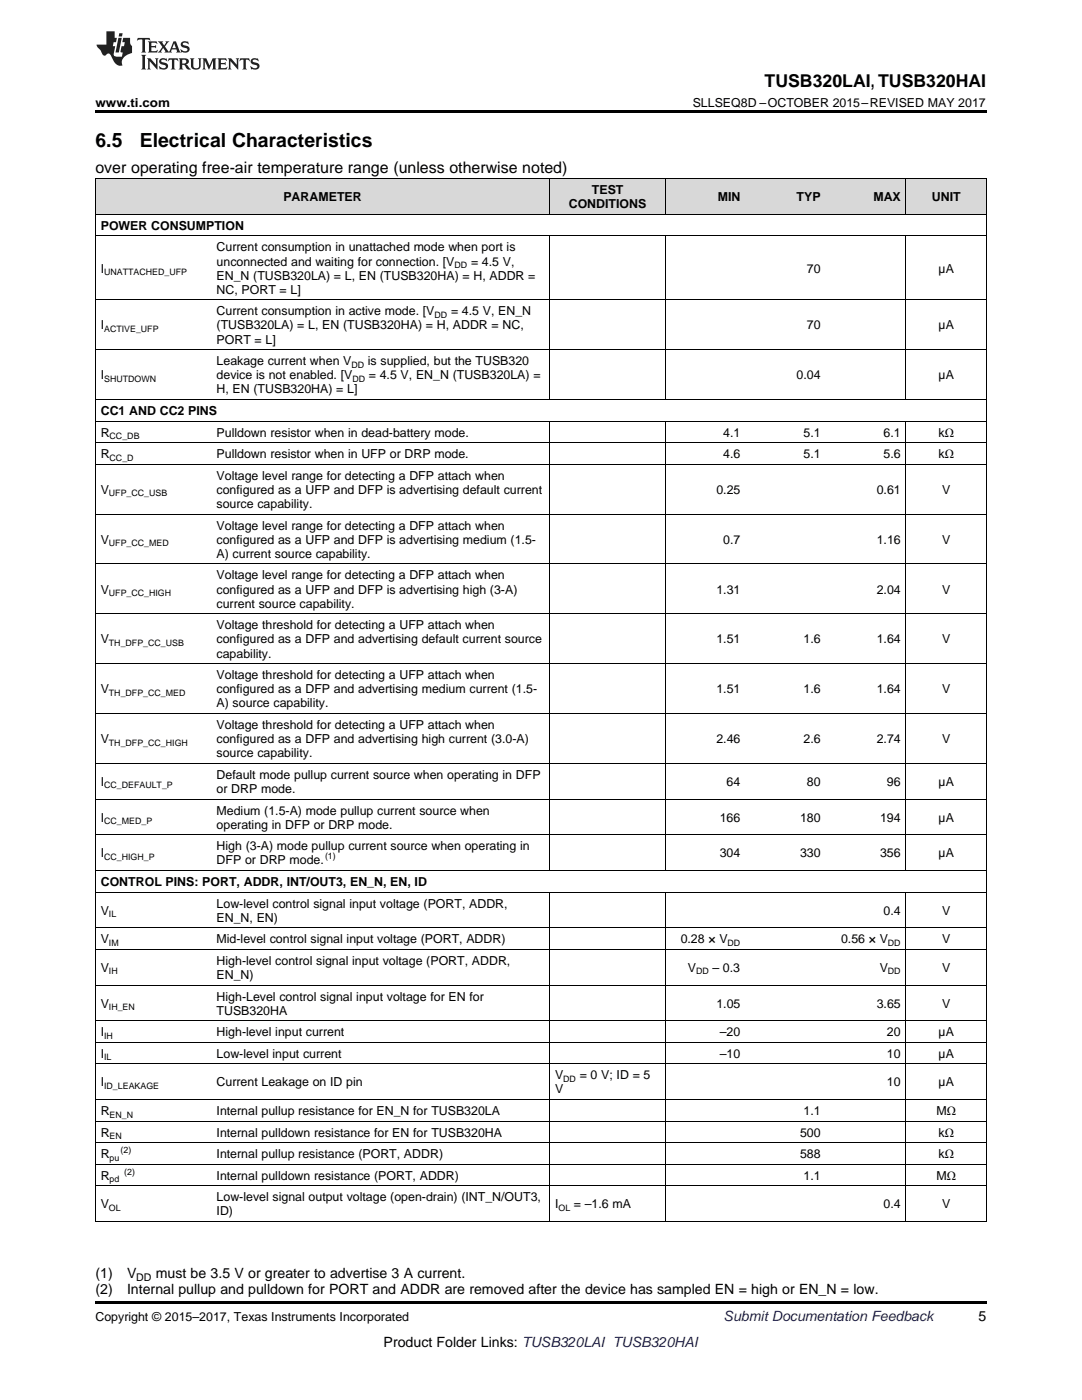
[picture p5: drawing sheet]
<svg xmlns="http://www.w3.org/2000/svg" width="216mm" height="279mm" viewBox="0 0 216 279" stroke-linecap="round" stroke-linejoin="round" font-family="sans-serif">
<defs><g id="words">
<g font-size="3.9">
<text x="19" y="29.3">6.5</text>
<text x="27.9" y="29.3">Electrical Characteristics</text>
</g>
<text font-size="3.5" x="152.6" y="17.3">TUSB320LAI, TUSB320HAI</text>
<text font-size="3.2" x="19" y="34.4">over operating free-air temperature range (unless otherwise noted)</text>
<g font-size="2.8">
<text x="19" y="255.1">(1)</text>
<text x="25.4" y="255.1">V</text>
<text x="31.1" y="255.1">must be 3.5 V or greater to advertise 3 A current.</text>
<text x="19" y="258.2">(2)</text>
<text x="25.4" y="258.2">Internal pullup and pulldown for PORT and ADDR are removed after the device has sampled EN = high or EN_N = low.</text>
<text x="195.3" y="263.6">5</text>
<text x="76.6" y="268.9">Product Folder Links: TUSB320LAI TUSB320HAI</text>
</g>
<text font-size="2.8" fill="#0000c8" x="144.4" y="263.6">Submit Documentation Feedback</text>
<g font-size="2.5">
<text x="19" y="21.4">www.ti.com</text>
<text x="138.2" y="21.4">SLLSEQ8D –OCTOBER 2015–REVISED MAY 2017</text>
<text x="56.6" y="40.1">PARAMETER</text>
<text x="113.5" y="41.6">CONDITIONS</text>
<text x="118.1" y="38.7">TEST</text>
<text x="143.2" y="40.1">MIN</text>
<text x="159" y="40.1">TYP</text>
<text x="174.3" y="40.1">MAX</text>
<text x="185.9" y="40.1">UNIT</text>
<text x="20.1" y="45.9">POWER CONSUMPTION</text>
<text x="43.2" y="50.2">Current consumption in unattached mode when port is</text>
<text x="43.2" y="53">unconnected and waiting for connection. [V</text>
<text x="94" y="53">= 4.5 V,</text>
<text x="20.1" y="54.4">I</text>
<text x="43.2" y="55.8">EN_N (TUSB320LA) = L, EN (TUSB320HA) = H, ADDR =</text>
<text x="43.2" y="58.6">NC, PORT = L]</text>
<text x="161" y="54.4">70</text>
<text x="187.3" y="54.4">µA</text>
<text x="20.1" y="65.8">I</text>
<text x="43.2" y="62.9">Current consumption in active mode. [V</text>
<text x="43.2" y="65.8">(TUSB320LA) = L, EN (TUSB320HA) = H, ADDR = NC,</text>
<text x="90" y="62.9">= 4.5 V, EN_N</text>
<text x="161" y="65.8">70</text>
<text x="187.3" y="65.8">µA</text>
<text x="43.2" y="68.6">PORT = L]</text>
<text x="20.1" y="75.7">I</text>
<text x="43.2" y="72.9">Leakage current when V</text>
<text x="43.2" y="75.7">device is not enabled. [V</text>
<text x="73.4" y="72.9">is supplied, but the TUSB320</text>
<text x="73.6" y="75.7">= 4.5 V, EN_N (TUSB320LA) =</text>
<text x="159" y="75.7">0.04</text>
<text x="187.3" y="75.7">µA</text>
<text x="20.1" y="82.8">CC1 AND CC2 PINS</text>
<text x="43.2" y="78.5">H, EN (TUSB320HA) = L]</text>
<text x="20.1" y="87.1">R</text>
<text x="43.2" y="87.1">Pulldown resistor when in dead-battery mode.</text>
<text x="144.3" y="87.1">4.1</text>
<text x="160.3" y="87.1">5.1</text>
<text x="176.3" y="87.1">6.1</text>
<text x="187.3" y="87.1">kΩ</text>
<text x="20.1" y="91.4">R</text>
<text x="43.2" y="91.4">Pulldown resistor when in UFP or DRP mode.</text>
<text x="43.2" y="95.7">Voltage level range for detecting a DFP attach when</text>
<text x="144.3" y="91.4">4.6</text>
<text x="160.3" y="91.4">5.1</text>
<text x="176.3" y="91.4">5.6</text>
<text x="187.3" y="91.4">kΩ</text>
<text x="20.1" y="98.6">V</text>
<text x="43.2" y="98.6">configured as a UFP and DFP is advertising default current</text>
<text x="43.2" y="101.4">source capability.</text>
<text x="142.9" y="98.6">0.25</text>
<text x="174.9" y="98.6">0.61</text>
<text x="188" y="98.6">V</text>
<text x="43.2" y="105.7">Voltage level range for detecting a DFP attach when</text>
<text x="20.1" y="108.5">V</text>
<text x="43.2" y="108.5">configured as a UFP and DFP is advertising medium (1.5-</text>
<text x="43.2" y="111.3">A) current source capability.</text>
<text x="144.3" y="108.5">0.7</text>
<text x="174.9" y="108.5">1.16</text>
<text x="188" y="108.5">V</text>
<text x="20.1" y="118.5">V</text>
<text x="43.2" y="115.6">Voltage level range for detecting a DFP attach when</text>
<text x="43.2" y="118.5">configured as a UFP and DFP is advertising high (3-A)</text>
<text x="142.9" y="118.5">1.31</text>
<text x="174.9" y="118.5">2.04</text>
<text x="188" y="118.5">V</text>
<text x="43.2" y="121.3">current source capability.</text>
<text x="43.2" y="125.6">Voltage threshold for detecting a UFP attach when</text>
<text x="20.1" y="128.4">V</text>
<text x="43.2" y="128.4">configured as a DFP and advertising default current source</text>
<text x="43.2" y="131.2">capability.</text>
<text x="142.9" y="128.4">1.51</text>
<text x="160.3" y="128.4">1.6</text>
<text x="174.9" y="128.4">1.64</text>
<text x="188" y="128.4">V</text>
<text x="43.2" y="135.5">Voltage threshold for detecting a UFP attach when</text>
<text x="20.1" y="138.4">V</text>
<text x="43.2" y="138.4">configured as a DFP and advertising medium current (1.5-</text>
<text x="43.2" y="141.2">A) source capability.</text>
<text x="142.9" y="138.4">1.51</text>
<text x="160.3" y="138.4">1.6</text>
<text x="174.9" y="138.4">1.64</text>
<text x="188" y="138.4">V</text>
<text x="20.1" y="148.3">V</text>
<text x="43.2" y="145.5">Voltage threshold for detecting a UFP attach when</text>
<text x="43.2" y="148.3">configured as a DFP and advertising high current (3.0-A)</text>
<text x="142.9" y="148.3">2.46</text>
<text x="160.3" y="148.3">2.6</text>
<text x="174.9" y="148.3">2.74</text>
<text x="188" y="148.3">V</text>
<text x="43.2" y="151.1">source capability.</text>
<text x="43.2" y="155.4">Default mode pullup current source when operating in DFP</text>
<text x="20.1" y="156.8">I</text>
<text x="43.2" y="158.3">or DRP mode.</text>
<text x="145" y="156.8">64</text>
<text x="161" y="156.8">80</text>
<text x="177" y="156.8">96</text>
<text x="187.3" y="156.8">µA</text>
<text x="20.1" y="164">I</text>
<text x="43.2" y="162.6">Medium (1.5-A) mode pullup current source when</text>
<text x="43.2" y="165.4">operating in DFP or DRP mode.</text>
<text x="143.6" y="164">166</text>
<text x="159.6" y="164">180</text>
<text x="175.6" y="164">194</text>
<text x="187.3" y="164">µA</text>
<text x="20.1" y="171.1">I</text>
<text x="43.2" y="169.7">High (3-A) mode pullup current source when operating in</text>
<text x="43.2" y="172.5">DFP or DRP mode.</text>
<text x="143.6" y="171.1">304</text>
<text x="159.6" y="171.1">330</text>
<text x="175.6" y="171.1">356</text>
<text x="187.3" y="171.1">µA</text>
<text x="20.1" y="176.8">CONTROL PINS: PORT, ADDR, INT/OUT3, EN_N, EN, ID</text>
<text x="20.1" y="182.5">V</text>
<text x="43.2" y="181.1">Low-level control signal input voltage (PORT, ADDR,</text>
<text x="43.2" y="183.9">EN_N, EN)</text>
<text x="176.3" y="182.5">0.4</text>
<text x="188" y="182.5">V</text>
<text x="20.1" y="188.2">V</text>
<text x="43.2" y="188.2">Mid-level control signal input voltage (PORT, ADDR)</text>
<text x="135.8" y="188.2">0.28 × V</text>
<text x="167.8" y="188.2">0.56 × V</text>
<text x="188" y="188.2">V</text>
<text x="20.1" y="194">V</text>
<text x="43.2" y="192.5">High-level control signal input voltage (PORT, ADDR,</text>
<text x="43.2" y="195.4">EN_N)</text>
<text x="137.3" y="194">V</text>
<text x="142.2" y="194">– 0.3</text>
<text x="175.5" y="194">V</text>
<text x="188" y="194">V</text>
<text x="20.1" y="201.1">V</text>
<text x="43.2" y="199.7">High-Level control signal input voltage for EN for</text>
<text x="43.2" y="202.5">TUSB320HA</text>
<text x="142.9" y="201.1">1.05</text>
<text x="174.9" y="201.1">3.65</text>
<text x="188" y="201.1">V</text>
<text x="20.1" y="206.8">I</text>
<text x="43.2" y="206.8">High-level input current</text>
<text x="143.6" y="206.8">–20</text>
<text x="177" y="206.8">20</text>
<text x="187.3" y="206.8">µA</text>
<text x="20.1" y="211.1">I</text>
<text x="43.2" y="211.1">Low-level input current</text>
<text x="110.8" y="215.4">V</text>
<text x="115.7" y="215.4">= 0 V; ID = 5</text>
<text x="143.6" y="211.1">–10</text>
<text x="177" y="211.1">10</text>
<text x="187.3" y="211.1">µA</text>
<text x="20.1" y="216.8">I</text>
<text x="43.2" y="216.8">Current Leakage on ID pin</text>
<text x="110.8" y="218.2">V</text>
<text x="177" y="216.8">10</text>
<text x="187.3" y="216.8">µA</text>
<text x="20.1" y="222.5">R</text>
<text x="20.1" y="226.8">R</text>
<text x="43.2" y="222.5">Internal pullup resistance for EN_N for TUSB320LA</text>
<text x="43.2" y="226.8">Internal pulldown resistance for EN for TUSB320HA</text>
<text x="159.6" y="226.8">500</text>
<text x="160.3" y="222.5">1.1</text>
<text x="186.9" y="222.5">MΩ</text>
<text x="187.3" y="226.8">kΩ</text>
<text x="20.1" y="231.1">R</text>
<text x="43.2" y="231.1">Internal pullup resistance (PORT, ADDR)</text>
<text x="159.6" y="231.1">588</text>
<text x="187.3" y="231.1">kΩ</text>
<text x="20.1" y="235.4">R</text>
<text x="43.2" y="235.4">Internal pulldown resistance (PORT, ADDR)</text>
<text x="43.2" y="239.7">Low-level signal output voltage (open-drain) (INT_N/OUT3,</text>
<text x="160.3" y="235.4">1.1</text>
<text x="186.9" y="235.4">MΩ</text>
<text x="20.1" y="241.2">V</text>
<text x="43.2" y="242.6">ID)</text>
<text x="110.8" y="241.2">I</text>
<text x="114.5" y="241.2">= –1.6 mA</text>
<text x="176.3" y="241.2">0.4</text>
<text x="188" y="241.2">V</text>
<text x="19" y="263.6">Copyright © 2015–2017, Texas Instruments Incorporated</text>
</g>
<text font-size="2.1" x="27.2" y="255.6">DD</text>
<g font-size="1.8">
<text x="90.7" y="53.5">DD</text>
<text x="20.8" y="54.9">UNATTACHED_UFP</text>
<text x="86.7" y="63.4">DD</text>
<text x="20.8" y="66.3">ACTIVE_UFP</text>
<text x="20.8" y="76.2">SHUTDOWN</text>
<text x="70.1" y="73.4">DD</text>
<text x="70.3" y="76.2">DD</text>
<text x="21.9" y="87.6">CC_DB</text>
<text x="21.9" y="91.9">CC_D</text>
<text x="21.7" y="99.1">UFP_CC_USB</text>
<text x="21.7" y="109">UFP_CC_MED</text>
<text x="21.7" y="119">UFP_CC_HIGH</text>
<text x="21.7" y="128.9">TH_DFP_CC_USB</text>
<text x="21.7" y="138.9">TH_DFP_CC_MED</text>
<text x="21.7" y="148.8">TH_DFP_CC_HIGH</text>
<text x="20.8" y="157.3">CC_DEFAULT_P</text>
<text x="20.8" y="164.5">CC_MED_P</text>
<text x="20.8" y="171.6">CC_HIGH_P</text>
<text x="64.9" y="171.5">(1)</text>
<text x="21.7" y="183">IL</text>
<text x="21.7" y="188.7">IM</text>
<text x="145.2" y="188.7">DD</text>
<text x="177.2" y="188.7">DD</text>
<text x="21.7" y="194.5">IH</text>
<text x="138.9" y="194.5">DD</text>
<text x="177.2" y="194.5">DD</text>
<text x="21.7" y="201.6">IH_EN</text>
<text x="20.8" y="207.3">IH</text>
<text x="20.8" y="211.6">IL</text>
<text x="112.4" y="215.9">DD</text>
<text x="20.8" y="217.3">ID_LEAKAGE</text>
<text x="21.9" y="223">EN_N</text>
<text x="21.9" y="227.3">EN</text>
<text x="21.9" y="231.6">pu</text>
<text x="24" y="230.2">(2)</text>
<text x="21.9" y="235.9">pd</text>
<text x="24.8" y="234.5">(2)</text>
<text x="21.7" y="241.7">OL</text>
<text x="111.4" y="241.7">OL</text>
</g>
</g></defs>
<g fill="#d8d8d8">
<path d="M19 35.7h23.2v7.1h-23.2z"/>
<path d="M42.2 35.7h67.5v7.1h-67.5z"/>
<path d="M109.7 35.7h23.1v7.1h-23.1z"/>
<path d="M132.8 35.7h16v7.1h-16z"/>
<path d="M148.8 35.7h16v7.1h-16z"/>
<path d="M164.8 35.7h16v7.1h-16z"/>
<path d="M180.8 35.7h16v7.1h-16z"/>
</g>
<path d="M19 22h177.8v.5h-177.8zM19 259.7h177.8v.5h-177.8z" fill="#000"/>
<g fill="none" stroke="#000" stroke-width=".2">
<path d="M19 35.6l177.8 .1v208.1M19.1 35.7v208.1M109.7 35.7v7.1M132.8 35.7v7.1M180.8 35.7v7.1M19 59.8h177.8M19 47.1h177.8M19 42.8h177.8M109.7 47.1v32.7M132.8 47.1v32.7M180.8 47.1v32.7M19 79.7h177.8"/>
<path d="M19 69.8h177.8M19 92.7h177.8M19 88.4h177.8M19 84h177.8M109.7 84.1v89.7M132.8 84.1v89.7M180.8 84.1v89.7M19 112.6h177.8M19 102.6h177.8M19 132.5h177.8M19 122.5h177.8M19 159.5h177.8"/>
<path d="M19 152.3h177.8M19 142.4h177.8M19 178h177.8M19 173.7h177.8M19 166.6h177.8M109.7 178v65.8M132.8 178v65.8M180.8 178v65.8M19 196.6h177.8M19 189.5h177.8M19 185.2h177.8M19 219.4h177.8"/>
<path d="M19 212.3h177.8M19 208h177.8M19 203.7h177.8M19 236.7h177.8M19 232.4h177.8M19 228.1h177.8M19 223.7h177.8M19 243.8h177.8"/>
</g>
<g fill="#231f20">
<path d="M27.5 7.6l-.1 .5 .4-.2h.6v.1v2.1l-.2 .4h1l-.3-.4v-2.1l.1-.1h.5l.5 .2-.2-.5zM29.5 8.3l.2 .3v1.5l-.2 .4h1.8l.2-.6a1.04 1.04 0 0 1-1.3 .2v-.7h.6l.3 .2v-.6l-.3 .2h-.6v-.6l.8-.1 .4 .3-.2-.5zM31.5 8.3l.9 1.1-.9 1.1h.8l-.2-.2 .5-.7 .4 .7-.2 .2h1.5l-.1-.2 .1-.4h.9l.1 .4-.2 .2h1l-.3-.3-.7-1.9h-.5l-.9 2-.8-1 .9-1h-.8l.1 .3-.3 .5-.4-.6 .2-.2zM34.7 8.6l.4 1h-.7zM36.3 8.4a.63 .63 0 0 0-.2 .7 .63 .63 0 0 0 .6 .4l.6 .2 .1 .2a.75 .75 0 0 1-.7 .4 .75 .75 0 0 1-.6-.5l.1 .7 .1-.1a1.11 1.11 0 0 0 1.5-.6 1.13 1.13 0 0 0-1.2-.8l-.1-.4a1.04 1.04 0 0 1 1.2 .2l-.2-.5-.1 .1-.5-.2zM28.2 10.9l.2 .4v2.2l-.2 .4h1l-.3-.4v-2.2l.3-.4zM29.3 11.6l.3 .4v1.5l-.3 .4h.8l-.2-.4v-1.3l1.5 1.7v-1.9l.2-.4h-.7l.2 .4v.9l-1.1-1.3zM32 11.8a.62 .62 0 0 0-.2 .7 .62 .62 0 0 0 .6 .4l.6 .1 .1 .3a.76 .76 0 0 1-.7 .3 .76 .76 0 0 1-.6-.4l.1 .7 .1-.1a1.11 1.11 0 0 0 1.5-.6 1.13 1.13 0 0 0-1.2-.8l-.1-.4a1.04 1.04 0 0 1 1.2 .2l-.2-.6-.1 .1-.5-.1zM33.7 11.6l-.2 .6a.61 .61 0 0 1 .8-.3v1.6l-.2 .4h.9l-.2-.4v-1.6a.63 .63 0 0 1 .8 .3l-.2-.6zM35.6 11.6l.3 .4v1.5l-.3 .4h1l-.2-.2v-.8l.5 .2a.76 .76 0 0 0 1.2 .7l-1-1a.58 .58 0 0 0 .6-.5 .58 .58 0 0 0-.5-.6zM36.4 11.9h.1a.45 .45 0 0 1 .5 .1 .45 .45 0 0 1 .1 .5l-.7 .2zM37.9 11.6l.2 .2a2.17 2.17 0 0 0 .3 1.9 .99 .99 0 0 0 1.6-.6v-1.1l.2-.4h-.7l.2 .2a1.92 1.92 0 0 1-.2 1.8 .6 .6 0 0 1-.9-.5v-1.1l.2-.4zM40.4 11.6l.2 .4v1.5l-.2 .4h.7l-.2-.4v-1.4l.8 1.8 .8-1.8v1.4l-.2 .4h.9l-.2-.4v-1.5l.2-.4h-.8l-.6 1.5-.6-1.5zM43.4 11.6l.2 .4v1.5l-.2 .4h1.8l.2-.6a1.04 1.04 0 0 1-1.3 .1v-.6h.5l.4 .2v-.6l-.4 .2h-.5v-.7h.8l.3 .3-.1-.6zM45.5 11.6l.2 .4v1.5l-.2 .4h.7l-.2-.4v-1.3l1.5 1.7v-1.9l.2-.4h-.7l.2 .4v.9l-1.1-1.3zM47.9 11.6l-.1 .6a.61 .61 0 0 1 .8-.3v1.6l-.3 .4h1l-.3-.4 .1-1.6a.63 .63 0 0 1 .7 .3l-.1-.6zM50.2 11.8a.62 .62 0 0 0-.2 .7 .62 .62 0 0 0 .6 .4l.6 .1 .2 .3a.76 .76 0 0 1-.8 .3 .76 .76 0 0 1-.6-.4l.1 .7 .2-.1a1.11 1.11 0 0 0 1.5-.6 1.13 1.13 0 0 0-1.3-.8l-.1-.4a1.04 1.04 0 0 1 1.2 .2l-.1-.6-.2 .1-.5-.1z"/>
<path d="M21.2 6.3v2.6h-1.9l.1 .4 .7 .9a.91 .91 0 0 0 1 .8 .56 .56 0 0 1 .5-.3 .56 .56 0 0 1 .5 .3l.4 .8a1.53 1.53 0 0 0 1.9 1.2 1.54 1.54 0 0 1 1-2.1l.9-.3v-1.4a1.52 1.52 0 0 1-.3-1.6h-1.4l-.2 .8h.5l-.2 .8h-.4l-.2 1v.2l.4 .1-.2 .8a1.93 1.93 0 0 1-1.6-.3l.3-1.8h-.5l.2-.8h.4l.2-.8h-.4v-1.3zM23.6 7.6l-.6 2.9h.7l.6-2.9zM23.8 6.6l-.1 .7h.6l.2-.7z"/>
</g>
<use href="#words"/>
</svg>
